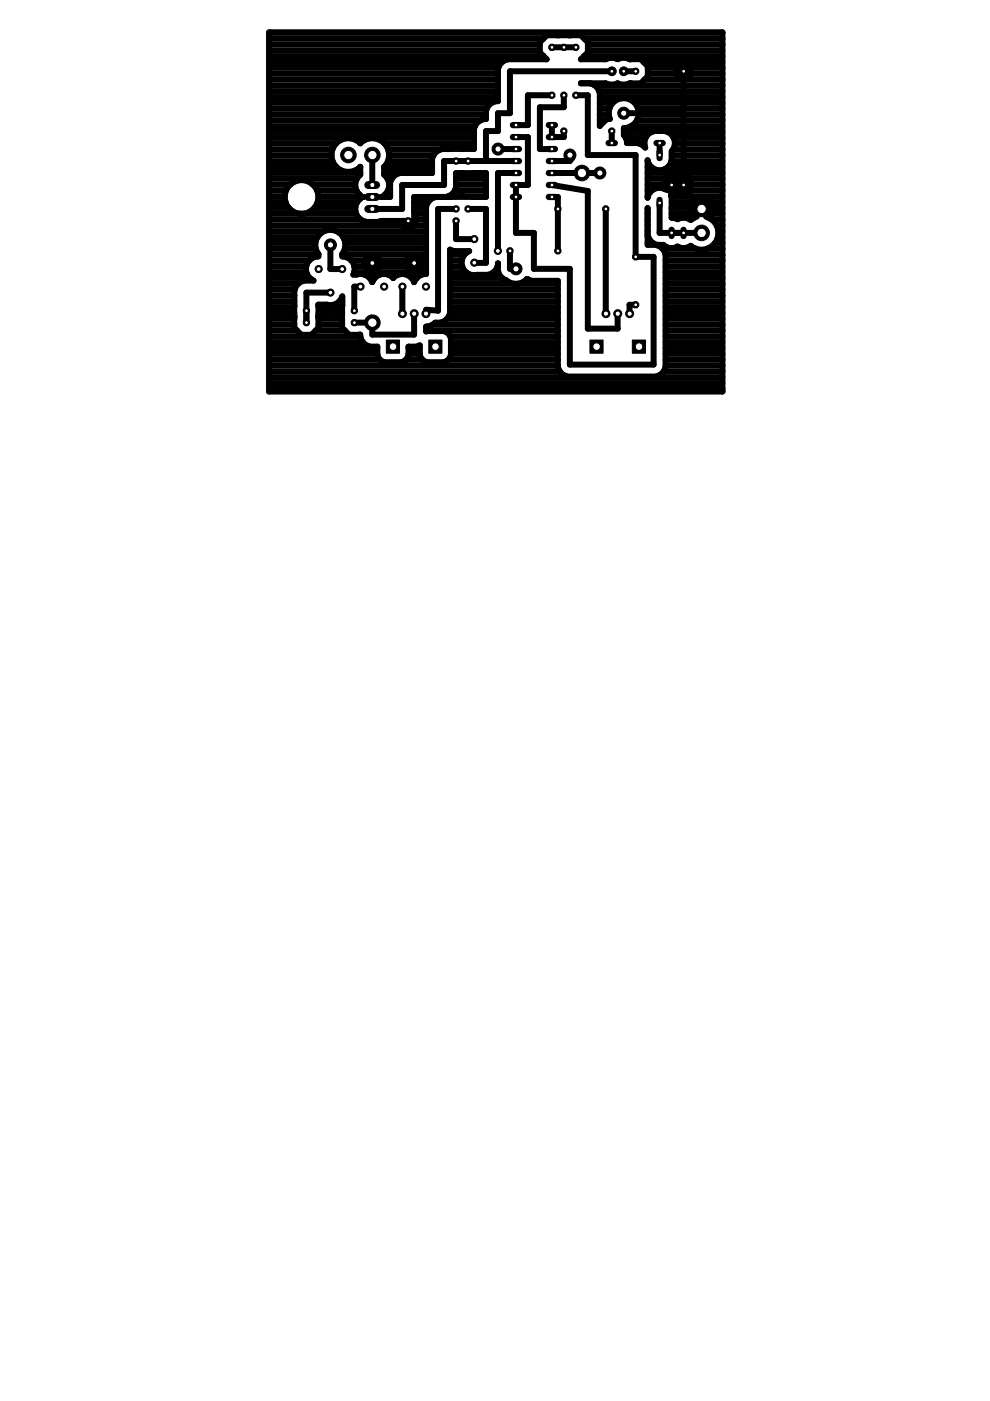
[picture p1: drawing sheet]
<svg xmlns="http://www.w3.org/2000/svg" width="210mm" height="297mm" viewBox="0 0 210 297" stroke-linecap="round" stroke-linejoin="round" font-family="sans-serif">
<!-- layer: Ebene 1 -->
<g fill="none" stroke="#000" stroke-width="1.3">
<path d="M57 13.1h49.5M57 8.2h58.2M57 14.4h48.7M57 19.3h48.6M57 18.1h48.6M57 16.8h48.6M57 15.6h48.6M57 10.7h57.4M57 9.4h57.4M57 11.9h58.3M57 6.9h96.2v76.1h-96.2zM57 6.9h96.2"/>
<path d="M117 10h5.1M118.1 7.5h.1M118.5 7.5h-.1M120.6 7.5h.1M121 7.5h.1M123.2 17.7h5.2a2.68 2.68 0 0 0 2.6 0 2.71 2.71 0 0 0 2.5 0h2.3l1.6-1.5v-2.1l-1.6-1.5h-2.3a2.61 2.61 0 0 0-2.5 0 2.59 2.59 0 0 0-2.6 0h-5.2l1.5-1.5v-2.1l-1.6-1.5h-7.1l-1.6 1.5v2.1l1.5 1.5h-8.3l-.9 .4-.7 .7-.4 .9v6.9a2.46 2.46 0 0 0-2.6 2v1.8a2.5 2.5 0 0 0-2.5 2v4.3h-6.9l-.9 .4-.7 .7-.4 .9v3.1h-10.2M123.2 17.7h.1M123.8 11.9h29.4M123.9 8.2h29.3M124.7 10.7h28.5M124.7 9.4h28.5M125.1 17.7l1 .3 .7 .8 .4 .9v7l1.4-1.5h.7"/>
<path d="M126.1 18.1h27.1M127 19.3h26.2M129.7 15.1h-21.6v8.9h-2.5v3.8h-2.6v6.3M132.2 15.1h2.6M133.7 17.7h.1M133.7 12.6h.1M136.4 13.1h16.8M136.7 16.8h16.5M137.4 14.4h6.1M137.4 15.6h6M143.4 15.1h3.1M144.9 13.6v27.8"/>
<path d="M144.9 15.6h.1M144.9 14.4h.1M146.4 14.4h6.8M146.5 15.6h6.7M57 24.3h46M57 36.7h19.4M57 35.4h14.4M57 32.9h13.3M57 30.5h14.2M57 39.1h4.6M57 37.9h18.7M57 25.5h44.9"/>
<path d="M57 23.1h46.2M57 21.8h47.2M57 20.6h48.6M57 34.2h13.5M57 29.2h43.5M57 28h43.5M57 31.7h13.5M57 26.8h43.7M66.3 39.1h9M76.3 35.4h.1M78.9 32.9v6.3M81.4 35.4h10.2"/>
<path d="M81.5 30.5h19M82.1 37.9h1M82.3 34.2h9.3M82.3 31.7h11.1M82.5 32.9h9.4M82.5 39.1h.2M84.8 36.7l-1 .4-.7 .7-.4 .9v3.1h-1.9M95.6 31.6h.1M96.7 39.1h6.3M96.7 37.9h6.3M97.7 31.6h.1M97.8 36.7h-.1"/>
<path d="M98.1 36.7h.1M98.2 31.6h-.1M100.3 31.6h.1M100.3 36.7h.1M105.6 31.6h3.8M109.4 34.1h-15.3v5.1h-8.8v5.1h-6.4M109.4 36.7h-3.8l-.1 16.5M117 26.5v2.6h2.5v-1.3M117 20.2h-5.1v6.3h-2.5M117 39.2l7.6 1.3v29.2h6.4v-3.2M117 36.7h10.2M119.5 20.2v2.5h-5v8.9h2.5"/>
<path d="M120.8 32.9v1.2h-3.8M122.1 20.2h2.5v12.7h10.2v21.6h3.8v22.8h-17.8v-20.3h-7.6v-7.6h-3.8v-10.2h2.5v-10.1h-2.5M127.2 23.1h2M127.2 21.8h2.7M127.2 25.5h1.2M127.2 20.6h26M127.2 24.3h1.9M129.3 25.2a3.2 3.2 0 0 1 2.1-4.3 3.2 3.2 0 0 1 4 2.6 3.2 3.2 0 0 1-3.1 3.7v1.4a2.31 2.31 0 0 1 .6 1.7h2.4l.9 .4 .6 .6a2.58 2.58 0 0 1 2.1-3.5 3.4 3.4 0 0 1 3.7 1 2.5 2.5 0 0 1-.2 3.3 3.2 3.2 0 0 1-1.6 3.8 2.59 2.59 0 0 1-3.5-1.9v7.9a2.64 2.64 0 0 1 4.2-1.6M129.3 25.2h.1M129.7 27.8v2.5M132.2 24h12.7M132.3 28h5.8"/>
<path d="M132.7 29.2h4.2M133.8 26.8h19.4M134.5 21.8h18.7M135 25.5h18.2M135.3 23.1h17.9M135.4 24.3h17.8M135.6 30.5h1M137.3 39.1h3.5M137.3 34.2h.1M137.3 35.4h.8M137.3 36.7h15.9M137.3 37.9h3.7"/>
<path d="M139.8 30.3v2.6M140.8 39.2h5.7M141.6 28h11.6M141.6 35.4h11.6M142.3 34.2h10.9M142.4 37v4.4M142.4 39.1h.1M142.4 37.9h.1M142.4 32.9h10.8M142.7 31.7h10.5M142.8 29.2h10.4M143.1 30.5h10.1"/>
<path d="M144.9 39.1h.1M144.9 37.9h.1M146.3 37.9h6.9M146.5 39.1h6.7M57 51.5h9.9M57 41.6h3.4M57 58.9h8.7M57 40.4h3.6M57 54h10.5M57 52.7h10M57 46.5h19.5M57 49h11.7"/>
<path d="M57 57.7h8M57 45.3h18.5M57 50.3h10.3M57 44.1h4.2M57 56.5h7.9M57 55.2h8.6M57 42.8h3.6M57 47.8h28.3M60.6 40.4a3.6 3.6 0 0 0 2.9 4.9M60.6 40.4a3.6 3.6 0 0 1 3.3-2.2 3.6 3.6 0 0 1 3.3 2.2M66.7 44.1h8.6M66.9 51.5v.8l.2 .8 .4 .8"/>
<path d="M66.9 51.5a3.2 3.2 0 0 1 3.1-2.8 3.2 3.2 0 0 1 3.2 2.8M67.2 40.4a3.6 3.6 0 0 1-2.8 4.9M67.2 40.4h8.4M67.3 42.8h8.5M67.5 53.9v.5a2.67 2.67 0 0 0-2.6 2.1 2.67 2.67 0 0 0 1.6 3h-2l-1 .4-.7 .7-.4 .9v8l1.5 1.5h2.1l1.5-1.5v-4.9h1.7a2.63 2.63 0 0 0 3.4-1.8l-.1 4.2-.5 .1M67.5 53.9h.1M67.5 41.6h8.9M70 51.9v5.1h2.5M71.4 49h18.9M72.6 54h17.7M72.6 53.9v.5a2.63 2.63 0 0 1 2.3 3.8h.7a2.65 2.65 0 0 1 3.3 1.6 2.64 2.64 0 0 1 4.5-.9M72.6 53.9h.1"/>
<path d="M72.7 50.3h17.6M73.1 52.7h17.2M73.2 51.5h17.1M73.2 51.5v.8l-.6 1.6M74.5 55.2h2.9M75.1 57.7h15.2M75.1 56.5h2.3M76.3 41.8h.7M76.4 41.4h.1M76.4 41.4v.7a2.78 2.78 0 0 0-1 2.9 2.78 2.78 0 0 0 2.3 2.1h2.4l.7-.2M77 41.8h.1M77.3 55.8h12.2"/>
<path d="M77.4 55.2a1.64 1.64 0 0 1 1.5-1.1 1.64 1.64 0 0 1 1.6 1.1M78.3 58.9h1.2M78.9 56.5h.1M78.9 55.2h.1M78.9 54.1v3.3M80.4 56.5h5.9M80.5 55.2a1.64 1.64 0 0 1-1.6 2.2 1.64 1.64 0 0 1-1.5-2.2M80.5 55.2h5.8M80.8 46.8h7.3M80.8 46.8v.1M80.8 41.8h.1M81.4 41.4h.1"/>
<path d="M81.4 41.4l.1 .4M81.4 41.4a2.74 2.74 0 0 0 0-4.4v-1.6a3.5 3.5 0 0 0 0-5.1 3.5 3.5 0 0 0-5 .1 3.6 3.6 0 0 0-5.1-.1 3.6 3.6 0 0 0 0 5.1 3.6 3.6 0 0 0 5.1 0v1.6a2.74 2.74 0 0 0 0 4.4M81.5 41.6h1.2M82.3 40.4h.4M83.4 58.9h.1M85.8 46.8v.1M86.3 55.2a1.64 1.64 0 0 1 1.5-1.1 1.64 1.64 0 0 1 1.6 1.1M86.5 46.8v1.6M86.5 47.8h.1M87.2 58.9h1.2M87.8 47.8h2.5M87.8 44.1h2.5"/>
<path d="M87.8 42.8h3M87.8 54.1v3.3M87.8 56.5h.1M87.8 55.2h.1M87.9 45.3h2.4M88.1 46.5h2.2M88.1 46.2v1.3l-.9 .9h-1.3l-.9-.9v-.7M88.2 45.6l-.2 .4M89.3 56.5h1M89.4 55.2h.9M89.4 55.2a1.64 1.64 0 0 1-1.6 2.2 1.64 1.64 0 0 1-1.5-2.2M92.4 41.8l-1 .3-.7 .8-.4 .9v14.3a2.59 2.59 0 0 0-2.5 1.7 2.65 2.65 0 0 0-4.4-.9"/>
<path d="M95 41.6h8M95.4 56.5h2.6M95.4 58.9h11.1M95.4 57.7h3.4M95.4 54h3.1M95.4 55.2h2.5M96.4 40.4h6.6M96.7 44.3h-3.8v21.6l-2.6-.2M96.7 46.8v3.9h3.8M97.7 41.7l-9.9 .1v4.9M97.7 40.7l.3 .9M98 41.2l.2 .2"/>
<path d="M98.2 41.7l4.8 .1v-5.1h-6.3v3l-.4 1-.7 .7-.9 .4M99.2 44.3h3.8v11.4h-2.5M100.5 55.7h.1M104.7 57.7h1M105.5 56.5h.1M105.6 56.2l-.4 1-.7 .7-1 .4h-2.3a2.67 2.67 0 0 1-3.2-1.8 2.67 2.67 0 0 1 1.5-3.3h-3.3l-.8-.3v13.5M105.6 55.8v1.7a2.92 2.92 0 0 0 1.8 2l1.6 .7M105.6 55.8h.1M108.1 53.2v3.8h1.3M111.7 59.1h.1M111.7 59.1l-1.1 .8-.8 .3M111.8 59.1l.9 .4h5.6v18.3l.4 .9"/>
<path d="M117 41.8h1.3v11.4M128.4 44.3l.1 22.2M137.3 40.4h.9M137.3 49.9l.4 .9 .7 .7M137.3 41.6h.1M137.3 51.5h1.1M137.3 45.3h.1M137.3 49h.1M137.3 47.8h.1M137.3 46.5h.1M137.3 50.3h.2M137.3 44.2v7.7h1.8l.9 .4 .7 .7 .4 1"/>
<path d="M139.8 43v6.4h8.9M140.5 52.7h7.1M140.9 40h-.1a2.97 2.97 0 0 1 .4-2.5 1.56 1.56 0 0 1 2.5 .2 1.55 1.55 0 0 1 1.6-.6 1.55 1.55 0 0 1 1.2 1.3v1.6a1.54 1.54 0 0 1-1.2 1.4 1.54 1.54 0 0 1-1.6-.6l-.5 .4-.9 .2M141.1 54v23.8l-.4 .9M141.1 58.9h12.1M141.1 57.7h12.1M141.1 56.5h12.1M141.1 55.2h12.1M141.1 54h12.1M142.3 41.6h10.9M142.4 45.3h4M142.4 40.4h.1"/>
<path d="M142.4 42.8h4.3M142.4 42v4.2l1.3 .3a2.58 2.58 0 0 1 2.8 .1l.1-.1M142.4 44.1h3.8M144.9 40.4h.1M146.2 44.3h5.1M146.3 46.5h.2M146.4 40.4h6.8M146.7 42.8a2.56 2.56 0 0 1 4.1 0M146.7 42.8a2.54 2.54 0 0 0 .4 3.4l-.5 .3M148.7 41.8v2.5M148.7 44.1h.1M148.7 42.8h.1"/>
<path d="M149.9 52.7h3.3M150.8 42.8a2.51 2.51 0 0 1-.4 3.4 3.6 3.6 0 0 1 1.3 5.2 3.6 3.6 0 0 1-5.2 .7 2.49 2.49 0 0 1-2.8 .2 2.47 2.47 0 0 1-3-.4h-1.4l-.9-.4M150.8 42.8h2.4M150.9 46.5h2.3M151.1 45.3h2.1M151.3 44.1h1.9M151.6 51.5h1.6M151.9 47.8h1.3M152.2 50.3h1M152.3 49h.9M57 78.7h61.7M57 71.3h19.4"/>
<path d="M57 72.5h19.9M57 77.5h61.3M57 76.3h23.6M57 61.4h5.5M57 70.1h6M57 60.2h6.2M57 63.9h5.4M57 62.7h5.4M57 68.8h5.4M57 67.6h5.4M57 66.4h5.4M57 65.1h5.4"/>
<path d="M57 75h23M57 73.8h23M57 80h96.2M66.9 70.1h6.2M67.5 68.8h5M67.5 67.6h5M67.5 66.4h5M67.5 65.1h5M70 62h-5v6.4M71.9 63.9h.7M76.2 71h.1M76.4 60.8h-1.3v5.1"/>
<path d="M85.3 60.8v5.7M86 76.3h3.6M86.6 75h2.4M86.6 73.8h2.4M87.8 66.5v4.5h-8.9v-2.6h-3.8M90.3 65.9v.6M90.3 70.1h28M91.8 68.8h26.5M94.8 67.6h23.5M95 76.3h23.3M95.4 60.2h22.9M95.4 66.4h22.9"/>
<path d="M95.4 65.1h22.9M95.4 63.9h22.9M95.4 62.7h22.9M95.4 61.4h22.9M95.4 66.4a2.62 2.62 0 0 1-3.1 2 2.55 2.55 0 0 1-2 .8v1.1l3.8-.1 .7 .3 .5 .5 .3 .7v3.6l-.3 .7-.5 .5-.7 .3h-3.6l-.7-.3-.5-.5-.3-.7v-2.1l-.7 .3h-1.7v1.8l-.3 .7-.5 .5-.7 .3h-3.6l-.7-.3-.5-.5-.3-.7v-1.8a2.72 2.72 0 0 1-3.6-2.5h-2.4l-1.5-1.5v-2.1l-.1-.3M95.4 71.3h22.9M95.6 75h22.7M95.6 73.8h22.7M95.6 72.5h22.7M118.7 78.7l.7 .8 .9 .3h18.8l.9-.3 .7-.8M134.8 64.6h-1.3v1.9M140.7 78.7h12.5"/>
<path d="M141.1 60.2h12.1M141.1 77.5h12.1M141.1 76.3h12.1M141.1 75h12.1M141.1 73.8h12.1M141.1 72.5h12.1M141.1 71.3h12.1M141.1 70.1h12.1M141.1 68.8h12.1M141.1 67.6h12.1M141.1 66.4h12.1M141.1 65.1h12.1"/>
<path d="M141.1 63.9h12.1M141.1 62.7h12.1M141.1 61.4h12.1M57 82.4h96.2M57 81.2h96.2"/>
<circle cx="144.9" cy="15.1" r="1.67"/>
</g>
<path d="M142 40.9l.4 1.1z" fill="#000"/>
<circle cx="79" cy="32.9" r="1.65" fill="#000"/>
<circle cx="79" cy="32.9" r="1.65" fill="none" stroke="#000" stroke-width=".21"/>
<circle cx="79" cy="32.9" r=".99" fill="#fff"/>
<circle cx="79" cy="32.9" r=".99" fill="none" stroke="#000" stroke-width=".21"/>
<path d="M139.2 30.3h1.3" fill="none" stroke="#000" stroke-width="1.3"/>
<circle cx="139.9" cy="30.3" r=".4" fill="#fff"/>
<circle cx="139.9" cy="30.3" r=".4" fill="none" stroke="#000" stroke-width=".21"/>
<path d="M129 30.3h1.4" fill="none" stroke="#000" stroke-width="1.3"/>
<circle cx="129.7" cy="30.3" r=".4" fill="#fff"/>
<circle cx="129.7" cy="30.3" r=".4" fill="none" stroke="#000" stroke-width=".21"/>
<path d="M139.8 42.4v1.3" fill="none" stroke="#000" stroke-width="1.3"/>
<circle cx="139.9" cy="43" r=".4" fill="#fff"/>
<circle cx="139.9" cy="43" r=".4" fill="none" stroke="#000" stroke-width=".21"/>
<path d="M139.8 32.2v1.3" fill="none" stroke="#000" stroke-width="1.3"/>
<circle cx="139.9" cy="32.9" r=".4" fill="#fff"/>
<circle cx="139.9" cy="32.9" r=".4" fill="none" stroke="#000" stroke-width=".21"/>
<path d="M142.4 48.7v1.3" fill="none" stroke="#000" stroke-width="1.3"/>
<circle cx="142.4" cy="49.4" r=".4" fill="#fff"/>
<circle cx="142.4" cy="49.4" r=".4" fill="none" stroke="#000" stroke-width=".21"/>
<path d="M142.4 38.6v1.3" fill="none" stroke="#000" stroke-width="1.3"/>
<circle cx="142.4" cy="39.2" r=".4" fill="#fff"/>
<circle cx="142.4" cy="39.2" r=".4" fill="none" stroke="#000" stroke-width=".21"/>
<path d="M144.9 38.6v1.3" fill="none" stroke="#000" stroke-width="1.3"/>
<circle cx="144.9" cy="39.2" r=".4" fill="#fff"/>
<circle cx="144.9" cy="39.2" r=".4" fill="none" stroke="#000" stroke-width=".21"/>
<path d="M144.9 48.7v1.3" fill="none" stroke="#000" stroke-width="1.3"/>
<circle cx="144.9" cy="49.4" r=".4" fill="#fff"/>
<g fill="none" stroke="#000" stroke-width=".21">
<circle cx="123.4" cy="36.7" r="1.65"/>
<circle cx="144.9" cy="49.4" r=".4"/>
</g>
<circle cx="123.4" cy="36.7" r="1.65" fill="#000"/>
<circle cx="123.4" cy="36.7" r=".99" fill="#fff"/>
<g fill="none" stroke="#000" stroke-width=".21">
<circle cx="123.4" cy="36.7" r=".99"/>
<circle cx="79" cy="68.4" r="1.65"/>
</g>
<circle cx="79" cy="68.4" r="1.65" fill="#000"/>
<circle cx="79" cy="68.4" r=".99" fill="#fff"/>
<g fill="none" stroke="#000" stroke-width=".21">
<circle cx="148.8" cy="44.3" r="1.65"/>
<circle cx="79" cy="68.4" r=".99"/>
</g>
<circle cx="148.8" cy="44.3" r="1.65" fill="#000"/>
<circle cx="148.8" cy="44.3" r=".99" fill="#fff"/>
<g fill="none" stroke="#000" stroke-width=".21">
<circle cx="73.9" cy="32.9" r="1.65"/>
<circle cx="148.8" cy="44.3" r=".99"/>
</g>
<circle cx="73.9" cy="32.9" r="1.65" fill="#000"/>
<circle cx="73.9" cy="32.9" r=".99" fill="#fff"/>
<circle cx="73.9" cy="32.9" r=".99" fill="none" stroke="#000" stroke-width=".21"/>
<path d="M108.7 41.8h1.3" fill="none" stroke="#000" stroke-width="1.3"/>
<circle cx="109.4" cy="41.8" r=".4" fill="#fff"/>
<circle cx="109.4" cy="41.8" r=".4" fill="none" stroke="#000" stroke-width=".21"/>
<path d="M108.7 39.2h1.3" fill="none" stroke="#000" stroke-width="1.3"/>
<circle cx="109.4" cy="39.2" r=".4" fill="#fff"/>
<circle cx="109.4" cy="39.2" r=".4" fill="none" stroke="#000" stroke-width=".21"/>
<path d="M108.7 26.5h1.3" fill="none" stroke="#000" stroke-width="1.3"/>
<circle cx="109.4" cy="26.5" r=".4" fill="#fff"/>
<circle cx="109.4" cy="26.5" r=".4" fill="none" stroke="#000" stroke-width=".21"/>
<path d="M116.4 26.5h1.3" fill="none" stroke="#000" stroke-width="1.3"/>
<circle cx="117" cy="26.5" r=".4" fill="#fff"/>
<circle cx="117" cy="26.5" r=".4" fill="none" stroke="#000" stroke-width=".21"/>
<path d="M108.7 36.7h1.3" fill="none" stroke="#000" stroke-width="1.3"/>
<circle cx="109.4" cy="36.7" r=".4" fill="#fff"/>
<circle cx="109.4" cy="36.7" r=".4" fill="none" stroke="#000" stroke-width=".21"/>
<path d="M108.7 34.1h1.3" fill="none" stroke="#000" stroke-width="1.3"/>
<circle cx="109.4" cy="34.1" r=".4" fill="#fff"/>
<circle cx="109.4" cy="34.1" r=".4" fill="none" stroke="#000" stroke-width=".21"/>
<path d="M108.7 29.1h1.3" fill="none" stroke="#000" stroke-width="1.3"/>
<circle cx="109.4" cy="29.1" r=".4" fill="#fff"/>
<circle cx="109.4" cy="29.1" r=".4" fill="none" stroke="#000" stroke-width=".21"/>
<path d="M108.7 31.6h1.3" fill="none" stroke="#000" stroke-width="1.3"/>
<circle cx="109.4" cy="31.6" r=".4" fill="#fff"/>
<circle cx="109.4" cy="31.6" r=".4" fill="none" stroke="#000" stroke-width=".21"/>
<path d="M116.4 29.1h1.3" fill="none" stroke="#000" stroke-width="1.3"/>
<circle cx="117" cy="29.1" r=".4" fill="#fff"/>
<circle cx="117" cy="29.1" r=".4" fill="none" stroke="#000" stroke-width=".21"/>
<path d="M116.4 31.6h1.3" fill="none" stroke="#000" stroke-width="1.3"/>
<circle cx="117" cy="31.6" r=".4" fill="#fff"/>
<circle cx="117" cy="31.6" r=".4" fill="none" stroke="#000" stroke-width=".21"/>
<path d="M116.4 34.1h1.3" fill="none" stroke="#000" stroke-width="1.3"/>
<circle cx="117" cy="34.1" r=".4" fill="#fff"/>
<circle cx="117" cy="34.1" r=".4" fill="none" stroke="#000" stroke-width=".21"/>
<path d="M116.4 36.7h1.3" fill="none" stroke="#000" stroke-width="1.3"/>
<circle cx="117" cy="36.7" r=".4" fill="#fff"/>
<circle cx="117" cy="36.7" r=".4" fill="none" stroke="#000" stroke-width=".21"/>
<path d="M116.4 39.2h1.3" fill="none" stroke="#000" stroke-width="1.3"/>
<circle cx="117" cy="39.2" r=".4" fill="#fff"/>
<circle cx="117" cy="39.2" r=".4" fill="none" stroke="#000" stroke-width=".21"/>
<path d="M116.4 41.8h1.3" fill="none" stroke="#000" stroke-width="1.3"/>
<circle cx="117" cy="41.8" r=".4" fill="#fff"/>
<circle cx="117" cy="41.8" r=".4" fill="none" stroke="#000" stroke-width=".21"/>
<path d="M78.1 39.2h1.7" fill="none" stroke="#000" stroke-width="1.7"/>
<circle cx="79" cy="39.2" r=".55" fill="#fff"/>
<circle cx="79" cy="39.2" r=".55" fill="none" stroke="#000" stroke-width=".21"/>
<path d="M78.1 41.8h1.7" fill="none" stroke="#000" stroke-width="1.7"/>
<circle cx="79" cy="41.8" r=".55" fill="#fff"/>
<circle cx="79" cy="41.8" r=".55" fill="none" stroke="#000" stroke-width=".21"/>
<path d="M78.1 44.3h1.7" fill="none" stroke="#000" stroke-width="1.7"/>
<circle cx="79" cy="44.3" r=".55" fill="#fff"/>
<g fill="none" stroke="#000" stroke-width=".21">
<circle cx="132.2" cy="15.1" r=".93"/>
<circle cx="79" cy="44.3" r=".55"/>
</g>
<circle cx="132.2" cy="15.1" r=".93" fill="#000"/>
<circle cx="132.2" cy="15.1" r=".4" fill="#fff"/>
<g fill="none" stroke="#000" stroke-width=".21">
<circle cx="129.7" cy="15.1" r=".93"/>
<circle cx="132.2" cy="15.1" r=".4"/>
</g>
<circle cx="129.7" cy="15.1" r=".93" fill="#000"/>
<circle cx="129.7" cy="15.1" r=".4" fill="#fff"/>
<g fill="none" stroke="#000" stroke-width=".21">
<circle cx="129.7" cy="15.1" r=".4"/>
<circle cx="148.8" cy="49.4" r="1.65"/>
</g>
<circle cx="148.8" cy="49.4" r="1.65" fill="#000"/>
<circle cx="148.8" cy="49.4" r=".99" fill="#fff"/>
<g fill="none" stroke="#000" stroke-width=".21">
<circle cx="105.6" cy="53.2" r=".76"/>
<circle cx="148.8" cy="49.4" r=".99"/>
</g>
<circle cx="105.6" cy="53.2" r=".76" fill="#000"/>
<circle cx="105.6" cy="53.2" r=".51" fill="#fff"/>
<g fill="none" stroke="#000" stroke-width=".21">
<circle cx="100.6" cy="50.7" r=".76"/>
<circle cx="105.6" cy="53.2" r=".51"/>
</g>
<circle cx="100.6" cy="50.7" r=".76" fill="#000"/>
<circle cx="100.6" cy="50.7" r=".51" fill="#fff"/>
<g fill="none" stroke="#000" stroke-width=".21">
<circle cx="100.6" cy="55.7" r=".76"/>
<circle cx="100.6" cy="50.7" r=".51"/>
</g>
<circle cx="100.6" cy="55.7" r=".76" fill="#000"/>
<circle cx="100.6" cy="55.7" r=".51" fill="#fff"/>
<circle cx="100.6" cy="55.7" r=".51" fill="none" stroke="#000" stroke-width=".21"/>
<circle cx="87.8" cy="55.8" r=".76" fill="#000"/>
<circle cx="87.8" cy="55.8" r=".76" fill="none" stroke="#000" stroke-width="1.1"/>
<circle cx="87.8" cy="55.8" r=".51" fill="#fff"/>
<g fill="none" stroke="#000" stroke-width=".21">
<circle cx="87.8" cy="55.8" r=".51"/>
<circle cx="85.3" cy="60.8" r=".76"/>
</g>
<circle cx="85.3" cy="60.8" r=".76" fill="#000"/>
<circle cx="85.3" cy="60.8" r=".51" fill="#fff"/>
<g fill="none" stroke="#000" stroke-width=".21">
<circle cx="85.3" cy="60.8" r=".51"/>
<circle cx="90.3" cy="60.8" r=".76"/>
</g>
<circle cx="90.3" cy="60.8" r=".76" fill="#000"/>
<circle cx="90.3" cy="60.8" r=".51" fill="#fff"/>
<circle cx="90.3" cy="60.8" r=".51" fill="none" stroke="#000" stroke-width=".21"/>
<circle cx="79" cy="55.8" r=".76" fill="#000"/>
<circle cx="79" cy="55.8" r=".76" fill="none" stroke="#000" stroke-width="1.4"/>
<circle cx="79" cy="55.8" r=".51" fill="#fff"/>
<g fill="none" stroke="#000" stroke-width=".21">
<circle cx="79" cy="55.8" r=".51"/>
<circle cx="76.4" cy="60.8" r=".76"/>
</g>
<circle cx="76.4" cy="60.8" r=".76" fill="#000"/>
<circle cx="76.4" cy="60.8" r=".51" fill="#fff"/>
<g fill="none" stroke="#000" stroke-width=".21">
<circle cx="76.4" cy="60.8" r=".51"/>
<circle cx="81.4" cy="60.8" r=".76"/>
</g>
<circle cx="81.4" cy="60.8" r=".76" fill="#000"/>
<circle cx="81.4" cy="60.8" r=".51" fill="#fff"/>
<g fill="none" stroke="#000" stroke-width=".21">
<circle cx="70.1" cy="62" r=".76"/>
<circle cx="81.4" cy="60.8" r=".51"/>
</g>
<circle cx="70.1" cy="62" r=".76" fill="#000"/>
<circle cx="70.1" cy="62" r=".51" fill="#fff"/>
<g fill="none" stroke="#000" stroke-width=".21">
<circle cx="72.6" cy="57" r=".76"/>
<circle cx="70.1" cy="62" r=".51"/>
</g>
<circle cx="72.6" cy="57" r=".76" fill="#000"/>
<circle cx="72.6" cy="57" r=".51" fill="#fff"/>
<g fill="none" stroke="#000" stroke-width=".21">
<circle cx="67.6" cy="57" r=".76"/>
<circle cx="72.6" cy="57" r=".51"/>
</g>
<circle cx="67.6" cy="57" r=".76" fill="#000"/>
<circle cx="67.6" cy="57" r=".51" fill="#fff"/>
<g fill="none" stroke="#000" stroke-width=".21">
<circle cx="119.5" cy="10" r=".71"/>
<circle cx="67.6" cy="57" r=".51"/>
</g>
<circle cx="119.5" cy="10" r=".71" fill="#000"/>
<circle cx="119.6" cy="10" r=".4" fill="#fff"/>
<g fill="none" stroke="#000" stroke-width=".21">
<circle cx="119.6" cy="10" r=".4"/>
<circle cx="119.5" cy="20.2" r=".71"/>
</g>
<circle cx="119.5" cy="20.2" r=".71" fill="#000"/>
<circle cx="119.6" cy="20.2" r=".4" fill="#fff"/>
<g fill="none" stroke="#000" stroke-width=".21">
<circle cx="119.6" cy="20.2" r=".4"/>
<circle cx="128.4" cy="44.3" r=".71"/>
</g>
<circle cx="128.4" cy="44.3" r=".71" fill="#000"/>
<circle cx="128.5" cy="44.3" r=".4" fill="#fff"/>
<g fill="none" stroke="#000" stroke-width=".21">
<circle cx="118.3" cy="44.3" r=".71"/>
<circle cx="128.5" cy="44.3" r=".4"/>
</g>
<circle cx="118.3" cy="44.3" r=".71" fill="#000"/>
<circle cx="118.3" cy="44.3" r=".4" fill="#fff"/>
<g fill="none" stroke="#000" stroke-width=".21">
<circle cx="99.2" cy="34.1" r=".71"/>
<circle cx="118.3" cy="44.3" r=".4"/>
</g>
<circle cx="99.2" cy="34.1" r=".71" fill="#000"/>
<circle cx="99.3" cy="34.1" r=".4" fill="#fff"/>
<g fill="none" stroke="#000" stroke-width=".21">
<circle cx="99.3" cy="34.1" r=".4"/>
<circle cx="99.2" cy="44.3" r=".71"/>
</g>
<circle cx="99.2" cy="44.3" r=".71" fill="#000"/>
<circle cx="99.3" cy="44.3" r=".4" fill="#fff"/>
<g fill="none" stroke="#000" stroke-width=".21">
<circle cx="96.7" cy="46.8" r=".71"/>
<circle cx="99.3" cy="44.3" r=".4"/>
</g>
<circle cx="96.7" cy="46.8" r=".71" fill="#000"/>
<circle cx="96.7" cy="46.8" r=".4" fill="#fff"/>
<g fill="none" stroke="#000" stroke-width=".21">
<circle cx="86.5" cy="46.8" r=".71"/>
<circle cx="96.7" cy="46.8" r=".4"/>
</g>
<circle cx="86.5" cy="46.8" r=".71" fill="#000"/>
<circle cx="86.6" cy="46.8" r=".4" fill="#fff"/>
<g fill="none" stroke="#000" stroke-width=".21">
<circle cx="86.6" cy="46.8" r=".4"/>
<circle cx="85.3" cy="66.5" r=".85"/>
</g>
<circle cx="85.3" cy="66.5" r=".85" fill="#000"/>
<circle cx="85.3" cy="66.5" r=".55" fill="#fff"/>
<g fill="none" stroke="#000" stroke-width=".21">
<circle cx="85.3" cy="66.5" r=".55"/>
<circle cx="87.8" cy="66.5" r=".85"/>
</g>
<circle cx="87.8" cy="66.5" r=".85" fill="#000"/>
<circle cx="87.8" cy="66.5" r=".55" fill="#fff"/>
<g fill="none" stroke="#000" stroke-width=".21">
<circle cx="87.8" cy="66.5" r=".55"/>
<circle cx="90.3" cy="66.5" r=".85"/>
</g>
<circle cx="90.3" cy="66.5" r=".85" fill="#000"/>
<circle cx="90.3" cy="66.5" r=".55" fill="#fff"/>
<circle cx="90.3" cy="66.5" r=".55" fill="none" stroke="#000" stroke-width=".21"/>
<path d="M90.9 72.1h2.8v2.8h-2.8z" fill="#000" stroke="#000" stroke-width=".21"/>
<circle cx="92.3" cy="73.5" r=".8" fill="#fff"/>
<circle cx="92.3" cy="73.5" r=".8" fill="none" stroke="#000" stroke-width=".21"/>
<path d="M81.9 72.1h2.8v2.8h-2.8z" fill="#000" stroke="#000" stroke-width=".21"/>
<circle cx="83.3" cy="73.5" r=".8" fill="#fff"/>
<g fill="none" stroke="#000" stroke-width=".21">
<circle cx="83.3" cy="73.5" r=".8"/>
<circle cx="128.5" cy="66.5" r=".85"/>
</g>
<circle cx="128.5" cy="66.5" r=".85" fill="#000"/>
<circle cx="128.5" cy="66.5" r=".55" fill="#fff"/>
<g fill="none" stroke="#000" stroke-width=".21">
<circle cx="128.5" cy="66.5" r=".55"/>
<circle cx="131" cy="66.5" r=".85"/>
</g>
<circle cx="131" cy="66.5" r=".85" fill="#000"/>
<circle cx="131" cy="66.5" r=".55" fill="#fff"/>
<g fill="none" stroke="#000" stroke-width=".21">
<circle cx="131" cy="66.5" r=".55"/>
<circle cx="133.5" cy="66.5" r=".85"/>
</g>
<circle cx="133.5" cy="66.5" r=".85" fill="#000"/>
<circle cx="133.5" cy="66.5" r=".55" fill="#fff"/>
<circle cx="133.5" cy="66.5" r=".55" fill="none" stroke="#000" stroke-width=".21"/>
<path d="M134.1 72.1h2.8v2.8h-2.8z" fill="#000" stroke="#000" stroke-width=".21"/>
<circle cx="135.5" cy="73.5" r=".8" fill="#fff"/>
<circle cx="135.5" cy="73.5" r=".8" fill="none" stroke="#000" stroke-width=".21"/>
<path d="M125.1 72.1h2.8v2.8h-2.8z" fill="#000" stroke="#000" stroke-width=".21"/>
<circle cx="126.5" cy="73.5" r=".8" fill="#fff"/>
<g fill="none" stroke="#000" stroke-width=".21">
<circle cx="134.8" cy="15.1" r=".71"/>
<circle cx="126.5" cy="73.5" r=".8"/>
</g>
<circle cx="134.8" cy="15.1" r=".71" fill="#000"/>
<circle cx="134.8" cy="15.1" r=".4" fill="#fff"/>
<g fill="none" stroke="#000" stroke-width=".21">
<circle cx="134.8" cy="15.1" r=".4"/>
<circle cx="144.9" cy="15.1" r=".71"/>
</g>
<circle cx="144.9" cy="15.1" r=".71" fill="#000"/>
<circle cx="144.9" cy="15.1" r=".4" fill="#fff"/>
<g fill="none" stroke="#000" stroke-width=".21">
<circle cx="144.9" cy="15.1" r=".4"/>
<circle cx="119.5" cy="27.8" r=".71"/>
</g>
<circle cx="119.5" cy="27.8" r=".71" fill="#000"/>
<circle cx="119.6" cy="27.8" r=".4" fill="#fff"/>
<g fill="none" stroke="#000" stroke-width=".21">
<circle cx="119.6" cy="27.8" r=".4"/>
<circle cx="129.7" cy="27.8" r=".71"/>
</g>
<circle cx="129.7" cy="27.8" r=".71" fill="#000"/>
<circle cx="129.7" cy="27.8" r=".4" fill="#fff"/>
<g fill="none" stroke="#000" stroke-width=".21">
<circle cx="117" cy="20.2" r=".71"/>
<circle cx="129.7" cy="27.8" r=".4"/>
</g>
<circle cx="117" cy="20.2" r=".71" fill="#000"/>
<circle cx="117" cy="20.2" r=".4" fill="#fff"/>
<g fill="none" stroke="#000" stroke-width=".21">
<circle cx="117" cy="10" r=".71"/>
<circle cx="117" cy="20.2" r=".4"/>
</g>
<circle cx="117" cy="10" r=".71" fill="#000"/>
<circle cx="117" cy="10" r=".4" fill="#fff"/>
<g fill="none" stroke="#000" stroke-width=".21">
<circle cx="117" cy="10" r=".4"/>
<circle cx="118.3" cy="53.2" r=".71"/>
</g>
<circle cx="118.3" cy="53.2" r=".71" fill="#000"/>
<circle cx="118.3" cy="53.2" r=".4" fill="#fff"/>
<g fill="none" stroke="#000" stroke-width=".21">
<circle cx="108.1" cy="53.2" r=".71"/>
<circle cx="118.3" cy="53.2" r=".4"/>
</g>
<circle cx="108.1" cy="53.2" r=".71" fill="#000"/>
<circle cx="108.1" cy="53.2" r=".4" fill="#fff"/>
<g fill="none" stroke="#000" stroke-width=".21">
<circle cx="108.1" cy="53.2" r=".4"/>
<circle cx="75.1" cy="68.4" r=".71"/>
</g>
<circle cx="75.1" cy="68.4" r=".71" fill="#000"/>
<circle cx="75.1" cy="68.4" r=".4" fill="#fff"/>
<g fill="none" stroke="#000" stroke-width=".21">
<circle cx="65" cy="68.4" r=".71"/>
<circle cx="75.1" cy="68.4" r=".4"/>
</g>
<circle cx="65" cy="68.4" r=".71" fill="#000"/>
<circle cx="65" cy="68.4" r=".4" fill="#fff"/>
<g fill="none" stroke="#000" stroke-width=".21">
<circle cx="65" cy="68.4" r=".4"/>
<circle cx="75.1" cy="65.9" r=".71"/>
</g>
<circle cx="75.1" cy="65.9" r=".71" fill="#000"/>
<circle cx="75.1" cy="65.9" r=".4" fill="#fff"/>
<g fill="none" stroke="#000" stroke-width=".21">
<circle cx="65" cy="65.9" r=".71"/>
<circle cx="75.1" cy="65.9" r=".4"/>
</g>
<circle cx="65" cy="65.9" r=".71" fill="#000"/>
<circle cx="65" cy="65.9" r=".4" fill="#fff"/>
<g fill="none" stroke="#000" stroke-width=".21">
<circle cx="96.7" cy="44.3" r=".71"/>
<circle cx="65" cy="65.9" r=".4"/>
</g>
<circle cx="96.7" cy="44.3" r=".71" fill="#000"/>
<circle cx="96.7" cy="44.3" r=".4" fill="#fff"/>
<g fill="none" stroke="#000" stroke-width=".21">
<circle cx="96.7" cy="34.1" r=".71"/>
<circle cx="96.7" cy="44.3" r=".4"/>
</g>
<circle cx="96.7" cy="34.1" r=".71" fill="#000"/>
<circle cx="96.7" cy="34.1" r=".4" fill="#fff"/>
<g fill="none" stroke="#000" stroke-width=".21">
<circle cx="122.1" cy="10" r=".71"/>
<circle cx="96.7" cy="34.1" r=".4"/>
</g>
<circle cx="122.1" cy="10" r=".71" fill="#000"/>
<circle cx="122.1" cy="10" r=".4" fill="#fff"/>
<g fill="none" stroke="#000" stroke-width=".21">
<circle cx="122.1" cy="10" r=".4"/>
<circle cx="122.1" cy="20.2" r=".71"/>
</g>
<circle cx="122.1" cy="20.2" r=".71" fill="#000"/>
<circle cx="122.1" cy="20.2" r=".4" fill="#fff"/>
<g fill="none" stroke="#000" stroke-width=".21">
<circle cx="122.1" cy="20.2" r=".4"/>
<circle cx="134.8" cy="64.6" r=".71"/>
</g>
<circle cx="134.8" cy="64.6" r=".71" fill="#000"/>
<circle cx="134.8" cy="64.6" r=".4" fill="#fff"/>
<g fill="none" stroke="#000" stroke-width=".21">
<circle cx="134.8" cy="54.5" r=".71"/>
<circle cx="134.8" cy="64.6" r=".4"/>
</g>
<circle cx="134.8" cy="54.5" r=".71" fill="#000"/>
<circle cx="134.8" cy="54.5" r=".4" fill="#fff"/>
<g fill="none" stroke="#000" stroke-width=".21">
<path d="M119.8 32.1a1.33 1.33 0 0 1 2.1 0 1.33 1.33 0 0 1-.4 2 1.06 1.06 0 0 1-1.3 .3 1.06 1.06 0 0 1-.6-1.1v-.8z"/>
<circle cx="134.8" cy="54.5" r=".4"/>
</g>
<path d="M119.8 32.1a1.32 1.32 0 0 1 1.9-.2 1.32 1.32 0 0 1 .2 1.9 1.06 1.06 0 0 1-1.1 .8 1.06 1.06 0 0 1-1-.8 1.49 1.49 0 0 1 0-1.7z" fill-rule="evenodd" fill="#000"/>
<circle cx="120.8" cy="32.9" r=".66" fill="#fff"/>
<g fill="none" stroke="#000" stroke-width=".21">
<circle cx="120.8" cy="32.9" r=".66"/>
<circle cx="132.2" cy="24" r="1.27"/>
</g>
<circle cx="132.2" cy="24" r="1.27" fill="#000"/>
<circle cx="132.2" cy="24" r=".66" fill="#fff"/>
<g fill="none" stroke="#000" stroke-width=".21">
<circle cx="105.6" cy="31.6" r="1.27"/>
<circle cx="132.2" cy="24" r=".66"/>
</g>
<circle cx="105.6" cy="31.6" r="1.27" fill="#000"/>
<circle cx="105.6" cy="31.6" r=".66" fill="#fff"/>
<g fill="none" stroke="#000" stroke-width=".21">
<circle cx="105.6" cy="31.6" r=".66"/>
<circle cx="109.4" cy="57" r="1.27"/>
</g>
<circle cx="109.4" cy="57" r="1.27" fill="#000"/>
<circle cx="109.4" cy="57" r=".66" fill="#fff"/>
<g fill="none" stroke="#000" stroke-width=".21">
<circle cx="127.2" cy="36.7" r="1.27"/>
<circle cx="109.4" cy="57" r=".66"/>
</g>
<circle cx="127.2" cy="36.7" r="1.27" fill="#000"/>
<circle cx="127.2" cy="36.7" r=".66" fill="#fff"/>
<g fill="none" stroke="#000" stroke-width=".21">
<circle cx="127.2" cy="36.7" r=".66"/>
<circle cx="70.1" cy="51.9" r="1.27"/>
</g>
<circle cx="70.1" cy="51.9" r="1.27" fill="#000"/>
<circle cx="70.1" cy="51.9" r=".66" fill="#fff"/>
<circle cx="70.1" cy="51.9" r=".66" fill="none" stroke="#000" stroke-width=".21"/>
<g fill="#000">
<path d="M143.1 37.8a.84 .84 0 0 1 1.2-.2 .84 .84 0 0 1 .1 1.2 .84 .84 0 0 1-1.2 .1 .84 .84 0 0 1-.1-1.1z" fill-rule="evenodd"/>
<path d="M143 39.7a.84 .84 0 0 1 1.2-.1 .84 .84 0 0 1 .1 1.2 .84 .84 0 0 1-1.2 .1 .84 .84 0 0 1-.1-1.2z" fill-rule="evenodd"/>
<circle cx="141.7" cy="38.3" r=".57"/>
<circle cx="145.9" cy="38.2" r=".57"/>
<circle cx="145.8" cy="40.2" r=".57"/>
</g>
<g fill="#000">
<path d="M149.3 45.1a.99 .99 0 0 1 1.6 0 .99 .99 0 0 1-.4 1.5 .98 .98 0 0 1-1.2-.2 .98 .98 0 0 1 0-1.3z"/>
<circle cx="147.4" cy="43" r=".88"/>
<circle cx="147.5" cy="45.7" r=".96"/>
<circle cx="150.3" cy="42.8" r="1"/>
</g>
</svg>
